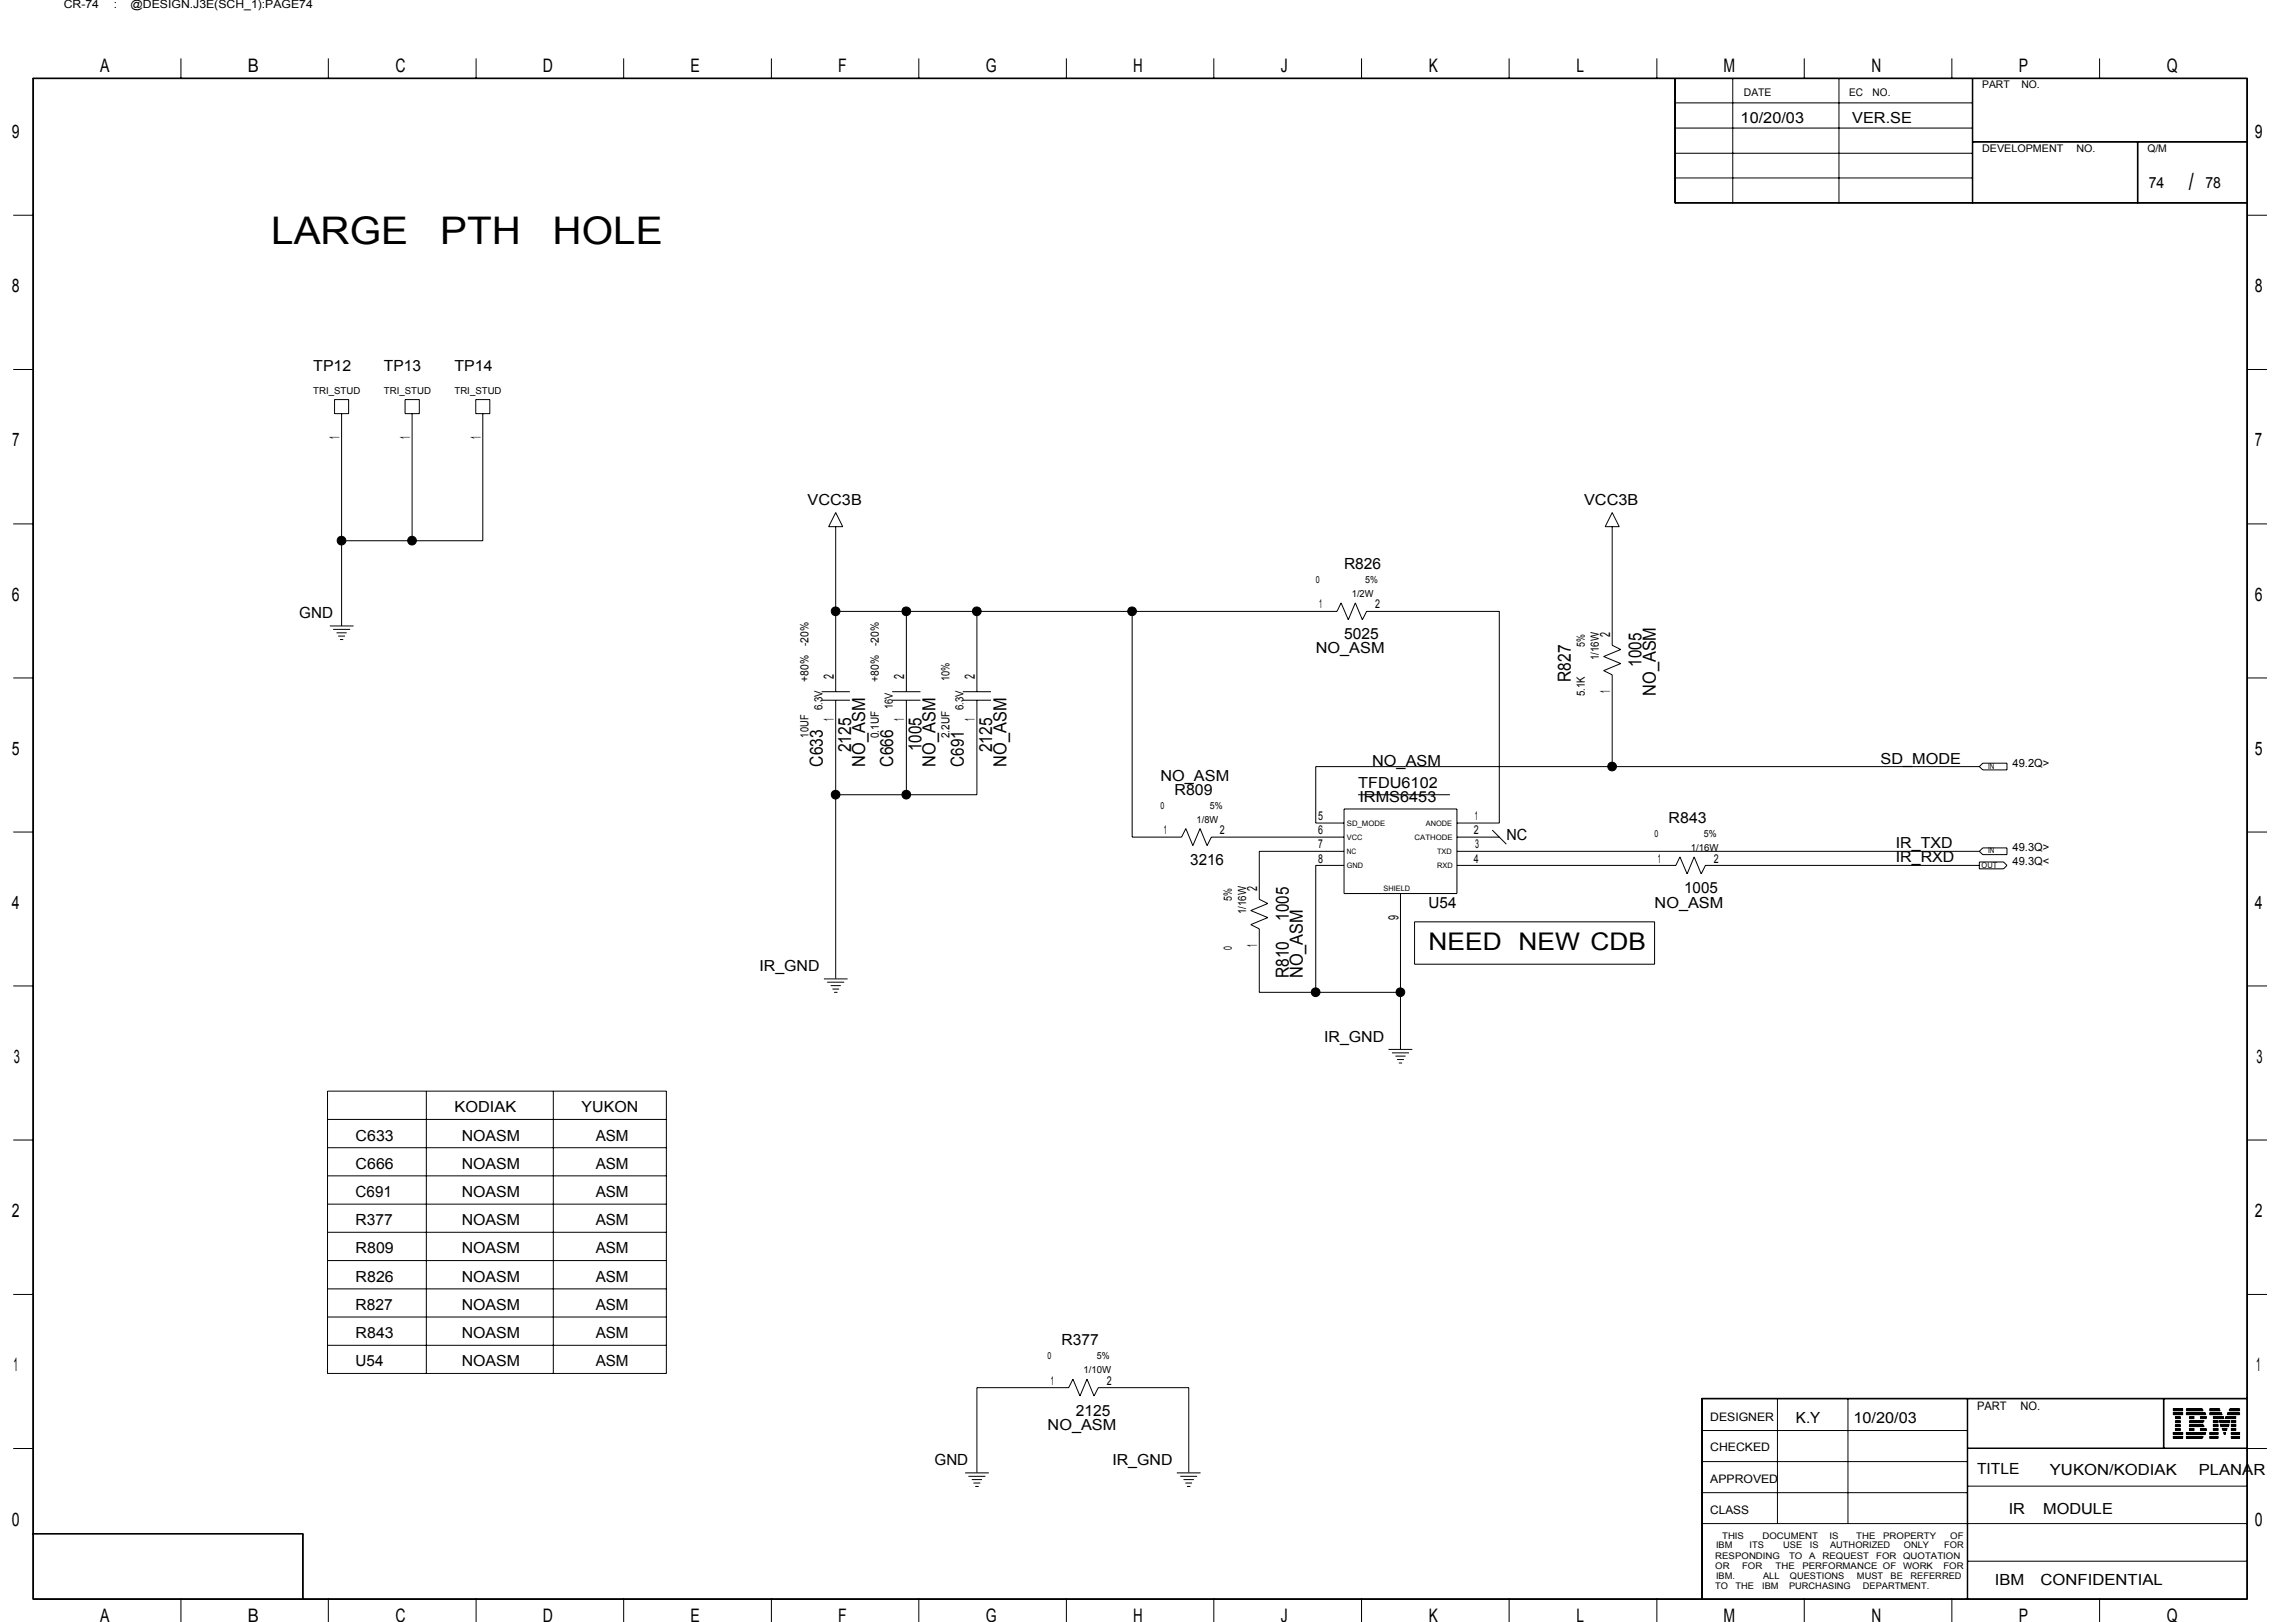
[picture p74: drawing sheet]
<svg xmlns="http://www.w3.org/2000/svg" width="297mm" height="210mm" viewBox="0 0 297 210" stroke-linecap="round" stroke-linejoin="round" font-family="sans-serif">
<defs><g id="words">
<g font-size="4.9">
<text x="35.1" y="31.6">LARGE</text>
<text x="56.9" y="31.6">PTH</text>
<text x="71.5" y="31.6">HOLE</text>
</g>
<g font-size="3.1">
<text x="283.2" y="24.6">/</text>
<text x="184.8" y="122.9">NEED NEW CDB</text>
</g>
<g font-size="2.4">
<text x="13" y="9.4">A</text>
<text x="32" y="9.4">B</text>
<text x="51.2" y="9.4">C</text>
<text x="70.2" y="9.4">D</text>
<text x="89.3" y="9.4">E</text>
<text x="108.4" y="9.4">F</text>
<text x="127.5" y="9.4">G</text>
<text x="146.6" y="9.4">H</text>
<text x="165.7" y="9.4">J</text>
<text x="184.8" y="9.4">K</text>
<text x="203.9" y="9.4">L</text>
<text x="223" y="9.4">M</text>
<text x="242.1" y="9.4">N</text>
<text x="261.2" y="9.4">P</text>
<text x="280.3" y="9.4">Q</text>
<text x="1.5" y="17.9">9</text>
<text x="291.7" y="17.9">9</text>
<text x="1.5" y="37.8">8</text>
<text x="291.7" y="37.8">8</text>
<text x="1.6" y="57.8">7</text>
<text x="291.7" y="57.8">7</text>
<text x="1.5" y="77.7">6</text>
<text x="291.7" y="77.7">6</text>
<text x="1.5" y="97.7">5</text>
<text x="291.7" y="97.7">5</text>
<text x="1.5" y="117.6">4</text>
<text x="291.7" y="117.6">4</text>
<text x="1.8" y="137.5">3</text>
<text x="291.9" y="137.5">3</text>
<text x="1.5" y="157.5">2</text>
<text x="291.7" y="157.5">2</text>
<text x="1.8" y="177.5">1</text>
<text x="291.9" y="177.5">1</text>
<text x="1.5" y="197.4">0</text>
<text x="291.7" y="197.4">0</text>
<text x="13" y="209.9">A</text>
<text x="32" y="209.9">B</text>
<text x="51.2" y="209.9">C</text>
<text x="70.2" y="209.9">D</text>
<text x="89.3" y="209.9">E</text>
<text x="108.4" y="209.9">F</text>
<text x="127.5" y="209.9">G</text>
<text x="146.6" y="209.9">H</text>
<text x="165.7" y="209.9">J</text>
<text x="184.8" y="209.9">K</text>
<text x="203.9" y="209.9">L</text>
<text x="223" y="209.9">M</text>
<text x="242.1" y="209.9">N</text>
<text x="261.2" y="209.9">P</text>
<text x="280.3" y="209.9">Q</text>
</g>
<g font-size="2.3">
<text x="203.2" y="88.2" transform="rotate(-90 203.2 88.2)">R827</text>
<text x="212.4" y="86.3" transform="rotate(-90 212.4 86.3)">1005</text>
<text x="214.2" y="90.1" transform="rotate(-90 214.2 90.1)">NO_ASM</text>
<text x="106.4" y="99.2" transform="rotate(-90 106.4 99.2)">C633</text>
<text x="110.1" y="97.4" transform="rotate(-90 110.1 97.4)">2125</text>
<text x="111.9" y="99.2" transform="rotate(-90 111.9 99.2)">NO_ASM</text>
<text x="115.6" y="99.2" transform="rotate(-90 115.6 99.2)">C666</text>
<text x="119.2" y="97.2" transform="rotate(-90 119.2 97.2)">1005</text>
<text x="121" y="99.2" transform="rotate(-90 121 99.2)">NO_ASM</text>
<text x="124.7" y="99.2" transform="rotate(-90 124.7 99.2)">C691</text>
<text x="128.4" y="97.4" transform="rotate(-90 128.4 97.4)">2125</text>
<text x="130.2" y="99.2" transform="rotate(-90 130.2 99.2)">NO_ASM</text>
<text x="166.7" y="119.1" transform="rotate(-90 166.7 119.1)">1005</text>
<text x="166.7" y="126.6" transform="rotate(-90 166.7 126.6)">R810</text>
<text x="168.5" y="126.6" transform="rotate(-90 168.5 126.6)">NO_ASM</text>
</g>
<g font-size="2">
<text x="225.2" y="15.9">10/20/03</text>
<text x="239.6" y="15.9">VER.SE</text>
<text x="278" y="24.3">74</text>
<text x="285.3" y="24.3">78</text>
<text x="40.5" y="48">TP12</text>
<text x="49.7" y="48">TP13</text>
<text x="58.8" y="48">TP14</text>
<text x="104.5" y="65.4">VCC3B</text>
<text x="204.9" y="65.4">VCC3B</text>
<text x="173.9" y="73.6">R826</text>
<text x="38.7" y="80">GND</text>
<text x="173.9" y="82.7">5025</text>
<text x="170.2" y="84.6">NO_ASM</text>
<text x="150.1" y="101">NO_ASM</text>
<text x="175.7" y="101.9">TFDU6102</text>
<text x="177.5" y="99.2">NO_ASM</text>
<text x="243.3" y="98.8">SD_MODE</text>
<text x="152" y="102.8">R809</text>
<text x="175.9" y="103.8">IRMS6453</text>
<text x="215.9" y="106.5">R843</text>
<text x="154" y="112">3216</text>
<text x="194.9" y="108.8">NC</text>
<text x="245.3" y="111.6">IR_RXD</text>
<text x="245.3" y="109.8">IR_TXD</text>
<text x="184.8" y="117.5">U54</text>
<text x="214.1" y="117.5">NO_ASM</text>
<text x="217.9" y="115.6">1005</text>
<text x="98.3" y="125.7">IR_GND</text>
<text x="171.3" y="134.8">IR_GND</text>
<text x="58.8" y="143.9">KODIAK</text>
<text x="75.2" y="143.9">YUKON</text>
<text x="46" y="147.6">C633</text>
<text x="59.7" y="147.6">NOASM</text>
<text x="77.1" y="147.6">ASM</text>
<text x="46" y="151.2">C666</text>
<text x="46" y="154.9">C691</text>
<text x="59.7" y="154.9">NOASM</text>
<text x="59.7" y="151.2">NOASM</text>
<text x="77.1" y="154.9">ASM</text>
<text x="77.1" y="151.2">ASM</text>
<text x="46" y="158.5">R377</text>
<text x="59.7" y="158.5">NOASM</text>
<text x="77.1" y="158.5">ASM</text>
<text x="46" y="165.8">R826</text>
<text x="46" y="162.2">R809</text>
<text x="59.7" y="162.2">NOASM</text>
<text x="59.7" y="165.8">NOASM</text>
<text x="77.1" y="165.8">ASM</text>
<text x="77.1" y="162.2">ASM</text>
<text x="46" y="173.2">R843</text>
<text x="46" y="169.5">R827</text>
<text x="59.7" y="173.2">NOASM</text>
<text x="59.7" y="169.5">NOASM</text>
<text x="77.1" y="173.2">ASM</text>
<text x="77.1" y="169.5">ASM</text>
<text x="46" y="176.8">U54</text>
<text x="59.7" y="176.8">NOASM</text>
<text x="77.1" y="176.8">ASM</text>
<text x="137.3" y="174.1">R377</text>
<text x="135.5" y="185">NO_ASM</text>
<text x="139.2" y="183.2">2125</text>
<text x="232.3" y="184.1">K.Y</text>
<text x="239.8" y="184.1">10/20/03</text>
<text x="120.9" y="189.6">GND</text>
<text x="143.9" y="189.6">IR_GND</text>
<text x="255.8" y="190.8">TITLE</text>
<text x="265.2" y="190.9">YUKON/KODIAK</text>
<text x="284.5" y="190.9">PLANAR</text>
<text x="259.9" y="196">IR</text>
<text x="264.3" y="196">MODULE</text>
<text x="258.1" y="205.1">IBM</text>
<text x="264" y="205.1">CONFIDENTIAL</text>
</g>
<g font-size="1.8">
<text x="43.9" y="56.8" transform="rotate(-90 43.9 56.8)">1</text>
<text x="53.1" y="56.8" transform="rotate(-90 53.1 56.8)">1</text>
<text x="62.2" y="56.8" transform="rotate(-90 62.2 56.8)">1</text>
<text x="208.3" y="82.4" transform="rotate(-90 208.3 82.4)">2</text>
<text x="107.9" y="87.9" transform="rotate(-90 107.9 87.9)">2</text>
<text x="117" y="87.9" transform="rotate(-90 117 87.9)">2</text>
<text x="126.1" y="87.9" transform="rotate(-90 126.1 87.9)">2</text>
<text x="208.3" y="89.7" transform="rotate(-90 208.3 89.7)">1</text>
<text x="107.9" y="93.3" transform="rotate(-90 107.9 93.3)">1</text>
<text x="117" y="93.3" transform="rotate(-90 117 93.3)">1</text>
<text x="126.1" y="93.3" transform="rotate(-90 126.1 93.3)">1</text>
<text x="162.7" y="115.3" transform="rotate(-90 162.7 115.3)">2</text>
<text x="180.9" y="119" transform="rotate(-90 180.9 119)">9</text>
<text x="162.7" y="122.5" transform="rotate(-90 162.7 122.5)">1</text>
</g>
<g font-size="1.6">
<text x="170.6" y="78.7">1</text>
<text x="177.9" y="78.7">2</text>
<text x="150.6" y="108">1</text>
<text x="157.8" y="108">2</text>
<text x="170.5" y="108">6</text>
<text x="170.5" y="106.2">5</text>
<text x="190.7" y="108">2</text>
<text x="190.8" y="106.2">1</text>
<text x="170.5" y="111.6">8</text>
<text x="170.5" y="109.8">7</text>
<text x="190.7" y="111.6">4</text>
<text x="190.8" y="109.8">3</text>
<text x="214.5" y="111.6">1</text>
<text x="221.7" y="111.6">2</text>
<text x="135.9" y="179.2">1</text>
<text x="143.2" y="179.2">2</text>
</g>
<g font-size="1.5">
<text x="8.3" y="1">CR-74</text>
<text x="14.7" y="1">:</text>
<text x="16.9" y="1">@DESIGN.J3E(SCH_1):PAGE74</text>
<text x="104.6" y="83.6" transform="rotate(-90 104.6 83.6)">-20%</text>
<text x="113.7" y="83.6" transform="rotate(-90 113.7 83.6)">-20%</text>
<text x="205" y="83.7" transform="rotate(-90 205 83.7)">5%</text>
<text x="104.6" y="88.2" transform="rotate(-90 104.6 88.2)">+80%</text>
<text x="113.7" y="88.2" transform="rotate(-90 113.7 88.2)">+80%</text>
<text x="122.8" y="88.1" transform="rotate(-90 122.8 88.1)">10%</text>
<text x="206.9" y="85.4" transform="rotate(-90 206.9 85.4)">1/16W</text>
<text x="104.6" y="95.4" transform="rotate(-90 104.6 95.4)">10UF</text>
<text x="106.4" y="91.9" transform="rotate(-90 106.4 91.9)">6.3V</text>
<text x="113.7" y="95.5" transform="rotate(-90 113.7 95.5)">0.1UF</text>
<text x="115.5" y="91.8" transform="rotate(-90 115.5 91.8)">16V</text>
<text x="122.8" y="95.5" transform="rotate(-90 122.8 95.5)">2.2UF</text>
<text x="124.7" y="91.9" transform="rotate(-90 124.7 91.9)">6.3V</text>
<text x="205" y="90.1" transform="rotate(-90 205 90.1)">5.1K</text>
<text x="260.4" y="99.2">49.2Q&gt;</text>
<text x="260.4" y="110.2">49.3Q&gt;</text>
<text x="260.4" y="112">49.3Q&lt;</text>
<text x="159.4" y="116.6" transform="rotate(-90 159.4 116.6)">5%</text>
<text x="161.2" y="118.3" transform="rotate(-90 161.2 118.3)">1/16W</text>
<text x="159.4" y="123" transform="rotate(-90 159.4 123)">0</text>
<text x="221.3" y="183.8">DESIGNER</text>
<text x="255.8" y="182.5">PART</text>
<text x="261.4" y="182.5">NO.</text>
<text x="221.3" y="191.9">APPROVED</text>
<text x="221.3" y="187.8">CHECKED</text>
<text x="221.3" y="195.9">CLASS</text>
</g>
<g font-size="1.4">
<text x="256.4" y="11.4">PART</text>
<text x="261.5" y="11.4">NO.</text>
<text x="225.6" y="12.4">DATE</text>
<text x="239.2" y="12.4">EC</text>
<text x="242.3" y="12.4">NO.</text>
<text x="256.4" y="19.7">DEVELOPMENT</text>
<text x="268.6" y="19.7">NO.</text>
<text x="277.8" y="19.7">Q/M</text>
</g>
<g font-size="1.3">
<text x="170.2" y="75.5">0</text>
<text x="174.9" y="77.3">1/2W</text>
<text x="176.6" y="75.5">5%</text>
<text x="150.1" y="104.7">0</text>
<text x="154.8" y="106.5">1/8W</text>
<text x="156.5" y="104.7">5%</text>
<text x="214.1" y="108.3">0</text>
<text x="218.7" y="110.2">1/16W</text>
<text x="220.4" y="108.3">5%</text>
<text x="135.5" y="175.9">0</text>
<text x="140.2" y="177.7">1/10W</text>
<text x="141.9" y="175.9">5%</text>
</g>
<g font-size="1.2">
<text x="40.5" y="51">TRI_STUD</text>
<text x="49.7" y="51">TRI_STUD</text>
<text x="58.8" y="51">TRI_STUD</text>
<text x="221.9" y="203">OR</text>
<text x="221.9" y="201.7">RESPONDING</text>
<text x="222" y="200.4">IBM</text>
<text x="222.8" y="199.1">THIS</text>
<text x="225.4" y="203">FOR</text>
<text x="226.4" y="200.4">ITS</text>
<text x="228" y="199.1">DOCUMENT</text>
<text x="229.7" y="203">THE</text>
<text x="230.7" y="200.4">USE</text>
<text x="231.5" y="201.7">TO</text>
<text x="233.2" y="203">PERFORMANCE OF</text>
<text x="234.1" y="201.7">A</text>
<text x="234.2" y="200.4">IS</text>
<text x="235.8" y="201.7">REQUEST</text>
<text x="236.7" y="199.1">IS</text>
<text x="236.8" y="200.4">AUTHORIZED</text>
<text x="240.2" y="199.1">THE</text>
<text x="242.7" y="201.7">FOR</text>
<text x="243.6" y="199.1">PROPERTY</text>
<text x="246.2" y="203">WORK</text>
<text x="246.2" y="201.7">QUOTATION</text>
<text x="246.3" y="200.4">ONLY</text>
<text x="251.4" y="203">FOR</text>
<text x="251.5" y="200.4">FOR</text>
<text x="252.3" y="199.1">OF</text>
<text x="221.9" y="205.6">TO</text>
<text x="222" y="204.3">IBM.</text>
<text x="224.5" y="205.6">THE</text>
<text x="228" y="205.6">IBM</text>
<text x="228.1" y="204.3">ALL</text>
<text x="231.5" y="205.6">PURCHASING</text>
<text x="231.6" y="204.3">QUESTIONS</text>
<text x="240.2" y="204.3">MUST</text>
<text x="241" y="205.6">DEPARTMENT.</text>
<text x="244.6" y="204.3">BE</text>
<text x="247.2" y="204.3">REFERRED</text>
</g>
<g font-size="1">
<text x="257.2" y="99.5">IN</text>
<text x="174.2" y="106.8">SD_MODE</text>
<text x="184.5" y="106.8">ANODE</text>
<text x="174.2" y="108.7">VCC</text>
<text x="174.2" y="110.5">NC</text>
<text x="174.2" y="112.3">GND</text>
<text x="183" y="108.7">CATHODE</text>
<text x="185.9" y="110.5">TXD</text>
<text x="185.9" y="112.3">RXD</text>
<text x="256.4" y="112.3">OUT</text>
<text x="257.2" y="110.4">IN</text>
<text x="179" y="115.3">SHIELD</text>
</g>
</g></defs>
<g fill="none" stroke="#000" stroke-width=".13">
<path d="M4.2 10.1h286.6v196.9h-286.6zM4.3 10.2h286.4v196.7h-286.4zM23.4 7.6v2.5M42.5 7.6v2.5M61.6 7.6v2.5M80.7 7.6v2.5M99.8 7.6v2.5M118.9 7.6v2.5M138 7.6v2.5M157 7.6v2.5M176.1 7.6v2.5M195.2 7.6v2.5"/>
<path d="M214.4 7.6v2.5M216.7 10.1v16.2h74.1M216.7 19.8h38.5M216.7 16.6h38.5M216.7 13.3h38.5M216.7 10.1v16.2M224.2 10.1v16.2M233.4 7.6v2.5M237.9 10.1v16.2M252.5 7.6v2.5M255.2 10.1v16.2M255.2 18.4h35.6"/>
<path d="M255.2 18.3h35.6M271.6 7.6v2.5M276.5 18.4v7.9M276.6 18.4v7.9M1.7 27.9h2.5M216.7 26.2h74.1M216.7 23h38.5M290.8 27.9h2.5M1.7 47.8h2.5M43.3 51.7h1.8v1.8h-1.8zM44.2 53.5v27.4M52.4 51.7h1.8v1.8h-1.8z"/>
<path d="M53.3 53.5v16.5M61.5 51.7h1.9v1.8h-1.9zM62.5 53.5v16.5h-18.3M290.8 47.8h2.5M1.7 67.8h2.5M108.1 68.2v21.3M108.1 66.3l.9 1.9h-1.8zM108.1 79.1h64.9l.5-1.1 .9 2.2 .9-2.2 1 2.2 .5-1.1h17.2v27.4h-5.5M117.3 79.1v10.4M126.4 79.1v10.4M146.5 79.1v29.2h6.4l.5-1.1 .9 2.2 1-2.2 .9 2.2 .5-1.1h17.2M208.6 66.3l.9 1.9h-1.8z"/>
<path d="M208.6 68.2v15.3l1.1 .6-2.2 .9 2.2 .9-2.2 .9 1.1 .5v11.9M290.8 67.8h2.5M1.7 87.7h2.5M42.7 81h3M43.1 81.4h2.2M43.5 81.9h1.3M43.7 82.3h.9M44 82.8h.4M106.3 90.6h3.7M106.3 89.5h3.7M108.1 90.6v36M115.4 90.6h3.7"/>
<path d="M115.4 89.5h3.7M117.3 90.6v12.2M124.6 90.6h3.6M124.6 89.5h3.6M126.4 90.6v12.2h-18.3M256.1 99.2h-85.9v7.3h3.7M256.5 98.8h3.1v.8h-3.1l-.4-.4zM290.8 87.7h2.5M1.7 107.7h2.5M173.9 110.2h-11v6.2l1.1 .5-2.2 .9 2.2 .9-2.2 1 1.1 .5v8.2h18.3M173.9 104.7h14.6v10.9h-14.6zM173.9 112h-3.7v16.4"/>
<path d="M175.7 102.8h11.9M181.2 115.6v20.1M183 119.3h31.1v5.5h-31.1zM188.5 108.3h5.5M188.5 110.2h67.6M188.5 112h28.3l.5-1.1 1 2.2 .9-2.2 .9 2.2 .5-1.1h35.5M193.1 107.4l1.8 1.8M256.1 110.2l.4-.5h3.1v.9h-3.1zM256.1 111.5h3.1l.4 .5-.4 .4h-3.1zM290.8 107.7h2.5M1.7 127.6h2.5M106.6 126.7h3.1"/>
<path d="M107 127.1h2.2M107.5 127.6h1.3M107.7 128h.9M107.9 128.4h.4M179.6 135.8h3.1M180.1 136.2h2.2M180.5 136.7h1.3M180.7 137.1h.9M181 137.6h.4M290.8 127.6h2.5M1.7 147.5h2.5M42.4 141.2h43.8v36.5h-43.8z"/>
<path d="M42.4 159.5h43.8M42.4 155.8h43.8M42.4 152.2h43.8M42.4 148.5h43.8M42.4 144.9h43.8M55.2 141.2v36.5M71.6 141.2v36.5M290.8 147.5h2.5M1.7 167.5h2.5M42.4 163.1h43.8M42.4 166.8h43.8M42.4 170.4h43.8"/>
<path d="M42.4 174.1h43.8M290.8 167.5h2.5M1.7 187.5h2.5M4.2 198.5h35v8.4M4.2 198.5h35M39.2 198.5v8.4M124.9 190.6h3M125.3 191.1h2.2M125.7 191.5h1.3M125.9 191.9h.9M126.2 192.4h.4M126.4 190.5v-10.9h11.9l.5-1.1 .9 2.2 .9-2.2 .9 2.2 .6-1.1h11.7v10.9"/>
<path d="M152.2 190.6h3.1M152.7 191.1h2.2M153.1 191.5h1.3M153.3 191.9h.9M153.6 192.4h.4M220.2 185.1h34.3M220.2 181h70.6M220.2 197.2h70.6M220.2 193.2h34.3M220.2 189.1h34.3M220.2 181v25.9M230 181v16.2"/>
<path d="M239.1 181v16.2M254.5 181v25.9M254.5 192.3h36.3M254.5 187.4h36.3M254.5 187.5h38.8M254.6 181v25.9M279.9 181v6.5M280 181v6.5M281.1 182.3l1.3 .1zM281.1 182.4l1.3 .1zM281.1 182.5l1.3 .1zM281.1 182.8l1.3 .1z"/>
<path d="M281.1 182.9l1.3 .1zM281.1 183l1.3 .1zM281.1 185.4h1.3zM281.1 185.5h1.3v.1h-1.3zM281.1 185.9h1.3v.1h-1.3zM281.1 186.1h.1M281.1 185.6h1.3M281.1 186.1h1.3M281.1 186h1.3M281.4 183.3l.7 .1zM281.4 183.5h.7zM281.4 183.6h.7z"/>
<path d="M281.4 183.9h.7zM281.4 184.1h.7zM281.4 184.4h.7zM281.4 184.5h.7zM281.4 184.6h.7zM281.4 184.9h.7zM281.4 185h.7zM281.4 185.1h.7zM281.4 184h.1M281.4 184h.7M282.1 184h.1M282.4 186.1h.1"/>
<path d="M282.8 182.3l2.1 .1zM282.8 182.4l2.2 .1zM282.8 182.5l2.2 .1zM282.8 182.8l2.5 .1zM282.8 182.9l2.5 .1zM282.8 183l2.6 .1zM282.8 185.4h2.6zM282.8 185.6h2.5v-.1h-2.5v.1h2.5h-2.5M282.8 186h2.2v-.1h-2.2v.1h2.2h-2.2M282.8 186.1h.1M282.8 186.1h2.1M283.2 184.1h1.8z"/>
<path d="M283.2 184.4h1.8zM283.2 183.9h2zM283.2 184.6h2zM283.2 183.3l.7 .1zM283.2 183.5h.7zM283.2 183.6h.7zM283.2 184h.1M283.2 184.5h1.9zM283.2 184.9h.7zM283.2 185h.7zM283.2 185.1h.7zM283.2 184h1.9"/>
<path d="M284.7 183.3l.8 .1zM284.7 183.5h.8zM284.7 185h.8zM284.7 185.1h.8zM284.7 183.6h.7zM284.7 184.9h.7zM284.9 186.1h.1M285.1 184h.1M285.9 185.4h1.1zM285.9 185.5h1.1v.1h-1.1zM285.9 185.9h1.1v.1h-1.1zM285.9 182.3l1.3 .1z"/>
<path d="M285.9 182.4l1.3 .1zM285.9 182.5l1.3 .1zM285.9 182.8l1.5 .1zM285.9 182.9l1.5 .1zM285.9 183l1.6 .1zM285.9 186.1h.1M285.9 185.6h1.1M285.9 186.1h1.1M285.9 186h1.1M286.3 183.9h.7zM286.3 184.1h.7zM286.3 184.4h.7z"/>
<path d="M286.3 184.5h.7zM286.3 184.6h.7zM286.3 184.9h.7zM286.3 185h.7zM286.3 185.1h.7zM286.3 183.6h1.4zM286.3 183.5h1.4zM286.3 183.3l1.4 .1zM286.3 184h.1M286.3 184h.7M287 184h.1M287 186.1h.1"/>
<path d="M287.1 183.9h1.4zM287.1 184h.1M287.1 184h1.4M287.2 184.1h1.3zM287.2 184.4h1.2zM287.3 184.5h1zM287.3 184.6h1zM287.5 184.9h.6zM287.5 185h.6zM287.6 185.1h.5zM287.7 185.4h.2zM287.7 185.5h.2v.1h-.2z"/>
<path d="M287.7 185.6h.2zM287.9 183.6h1.4zM287.9 183.3l1.4 .1zM287.9 183.5h1.4zM288.1 183l1.6 .1zM288.2 182.8l1.5 .1zM288.2 182.9l1.5 .1zM288.4 182.4l1.3 .1zM288.4 182.5l1.3 .1zM288.5 182.3l1.2 .1zM288.5 184h.1M288.6 185.4h1.1z"/>
<path d="M288.6 185.5h1.1v.1h-1.1zM288.6 185.9h1.1v.1h-1.1zM288.6 183.9h.7zM288.6 184h.1M288.6 184.1h.7zM288.6 184.4h.7zM288.6 184.5h.7zM288.6 184.6h.7zM288.6 184.9h.7zM288.6 185h.7zM288.6 185.1h.7zM288.6 186.1h.1"/>
<path d="M288.6 185.6h1.1M288.6 186.1h1.1M288.6 186h1.1M288.6 184h.7M289.3 184h.1M289.7 186.1h.1M290.8 181h-70.6v25.9M23.4 206.9v3M42.5 206.9v3M61.6 206.9v3M80.7 206.9v3M99.8 206.9v3"/>
<path d="M118.9 206.9v3M138 206.9v3M157 206.9v3M176.1 206.9v3M195.2 206.9v3M214.4 206.9v3M233.4 206.9v3M252.5 206.9v3M254.5 202h36.3M271.6 206.9v3"/>
</g>
<g fill="#000" stroke="#000" stroke-width=".13">
<circle cx="44.2" cy="70" r=".57"/>
<circle cx="53.3" cy="70" r=".57"/>
<circle cx="108.1" cy="79.1" r=".57"/>
<circle cx="117.2" cy="79.1" r=".57"/>
<circle cx="126.4" cy="79.1" r=".57"/>
<circle cx="146.5" cy="79.1" r=".57"/>
<circle cx="208.6" cy="99.2" r=".57"/>
<circle cx="108.1" cy="102.8" r=".57"/>
<circle cx="117.2" cy="102.8" r=".57"/>
<circle cx="170.2" cy="128.4" r=".57"/>
<circle cx="181.2" cy="128.4" r=".57"/>
</g>
<use href="#words"/>
</svg>
